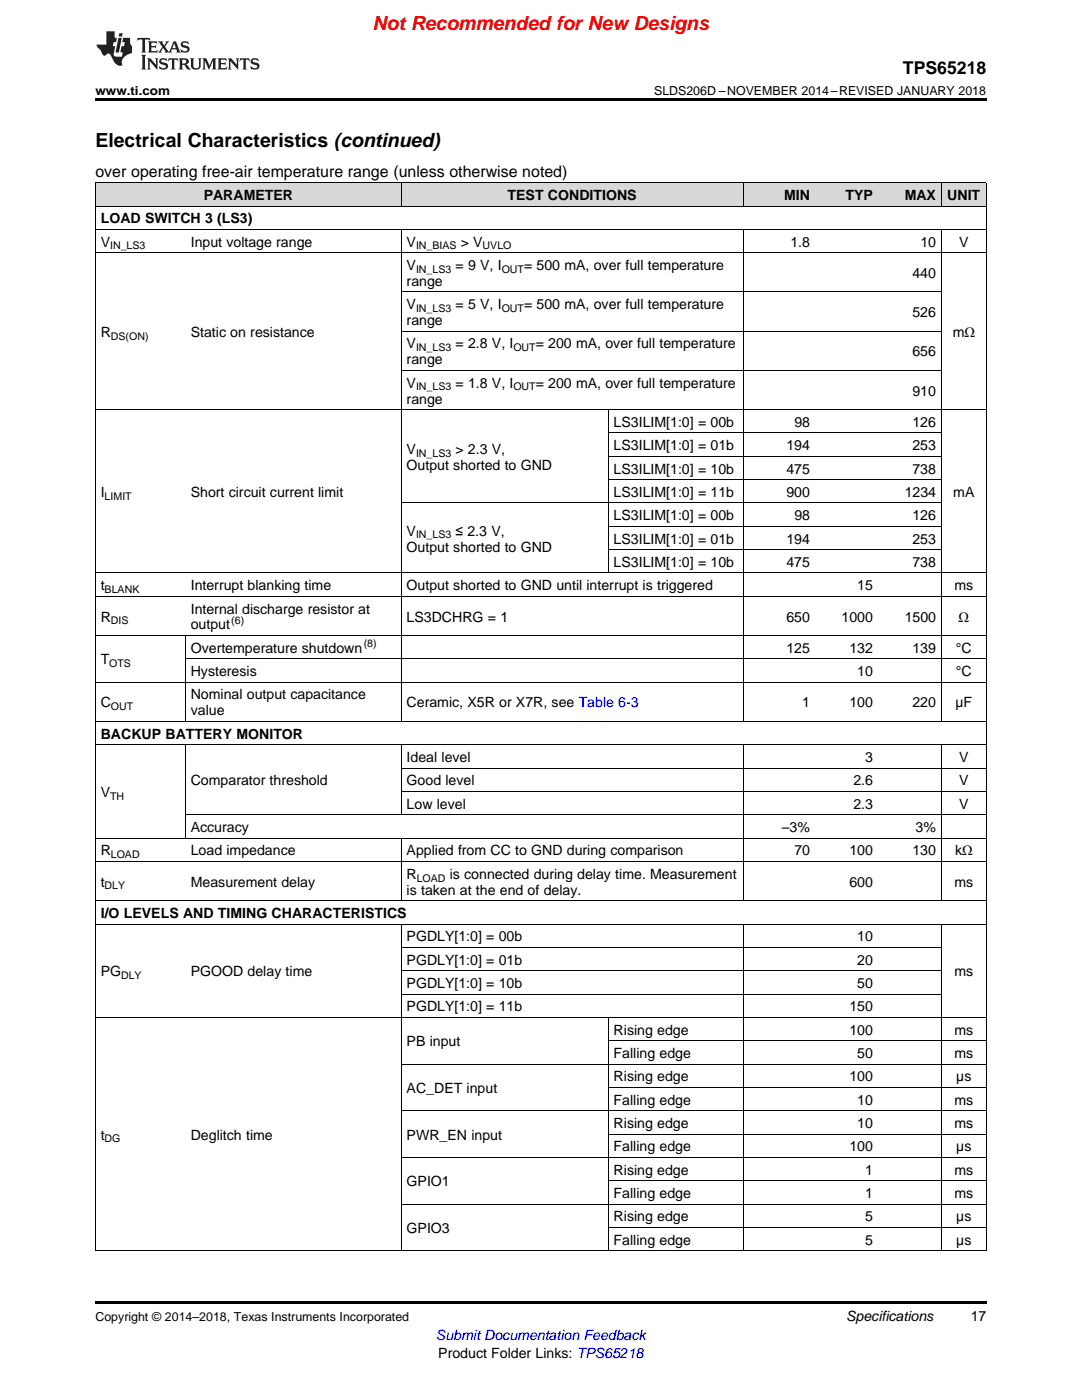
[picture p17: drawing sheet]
<svg xmlns="http://www.w3.org/2000/svg" width="216mm" height="279mm" viewBox="0 0 216 279" stroke-linecap="round" stroke-linejoin="round" font-family="sans-serif">
<defs><g id="words">
<text font-size="3.9" fill="#f00" x="74.3" y="6">Not Recommended for New Designs</text>
<text font-size="3.9" x="19" y="29.3">Electrical Characteristics (continued)</text>
<text font-size="3.5" x="180.2" y="14.8">TPS65218</text>
<text font-size="3.2" x="19" y="35.2">over operating free-air temperature range (unless otherwise noted)</text>
<g font-size="2.8">
<text x="40.6" y="39.9">PARAMETER</text>
<text x="101.3" y="39.9">TEST CONDITIONS</text>
<text x="156.5" y="39.9">MIN</text>
<text x="168.7" y="39.9">TYP</text>
<text x="180.5" y="39.9">MAX</text>
<text x="189" y="39.9">UNIT</text>
<text x="20.1" y="44.6">LOAD SWITCH 3 (LS3)</text>
<text x="20.1" y="49.2">V</text>
<text x="38.1" y="49.2">Input voltage range</text>
<text x="81.1" y="49.2">V</text>
<text x="81.1" y="53.9">V</text>
<text x="90.9" y="53.9">= 9 V, I</text>
<text x="92" y="49.2">&gt; V</text>
<text x="104.6" y="53.9">= 500 mA, over full temperature</text>
<text x="157.7" y="49.2">1.8</text>
<text x="183.7" y="49.2">10</text>
<text x="191.4" y="49.2">V</text>
<text x="81.1" y="57">range</text>
<text x="182.1" y="55.5">440</text>
<text x="81.1" y="61.7">V</text>
<text x="81.1" y="64.9">range</text>
<text x="90.9" y="61.7">= 5 V, I</text>
<text x="104.6" y="61.7">= 500 mA, over full temperature</text>
<text x="182.1" y="63.3">526</text>
<text x="20.1" y="67.2">R</text>
<text x="38.1" y="67.2">Static on resistance</text>
<text x="81.1" y="69.5">V</text>
<text x="90.9" y="69.5">= 2.8 V, I</text>
<text x="106.9" y="69.5">= 200 mA, over full temperature</text>
<text x="182.1" y="71.1">656</text>
<text x="190.1" y="67.2">mΩ</text>
<text x="81.1" y="72.7">range</text>
<text x="81.1" y="77.4">V</text>
<text x="90.9" y="77.4">= 1.8 V, I</text>
<text x="106.9" y="77.4">= 200 mA, over full temperature</text>
<text x="81.1" y="80.5">range</text>
<text x="182.1" y="79">910</text>
<text x="122.4" y="85.2">LS3ILIM[1:0] = 00b</text>
<text x="122.4" y="89.9">LS3ILIM[1:0] = 01b</text>
<text x="156.9" y="89.9">194</text>
<text x="158.5" y="85.2">98</text>
<text x="182.1" y="85.2">126</text>
<text x="182.1" y="89.9">253</text>
<text x="81.1" y="90.6">V</text>
<text x="81.1" y="93.8">Output shorted to GND</text>
<text x="90.9" y="90.6">&gt; 2.3 V,</text>
<text x="122.4" y="94.5">LS3ILIM[1:0] = 10b</text>
<text x="156.9" y="94.5">475</text>
<text x="182.1" y="94.5">738</text>
<text x="20.1" y="99.2">I</text>
<text x="38.1" y="99.2">Short circuit current limit</text>
<text x="122.4" y="99.2">LS3ILIM[1:0] = 11b</text>
<text x="156.9" y="99.2">900</text>
<text x="180.5" y="99.2">1234</text>
<text x="190.2" y="99.2">mA</text>
<text x="81.1" y="106.9">V</text>
<text x="90.9" y="106.9">≤ 2.3 V,</text>
<text x="122.4" y="103.8">LS3ILIM[1:0] = 00b</text>
<text x="158.5" y="103.8">98</text>
<text x="182.1" y="103.8">126</text>
<text x="81.1" y="110.1">Output shorted to GND</text>
<text x="122.4" y="108.5">LS3ILIM[1:0] = 01b</text>
<text x="122.4" y="113.1">LS3ILIM[1:0] = 10b</text>
<text x="156.9" y="108.5">194</text>
<text x="156.9" y="113.1">475</text>
<text x="182.1" y="108.5">253</text>
<text x="182.1" y="113.1">738</text>
<text x="20.1" y="117.8">t</text>
<text x="38.1" y="117.8">Interrupt blanking time</text>
<text x="81.1" y="117.8">Output shorted to GND until interrupt is triggered</text>
<text x="171.1" y="117.8">15</text>
<text x="190.4" y="117.8">ms</text>
<text x="20.1" y="124">R</text>
<text x="38.1" y="122.4">Internal discharge resistor at</text>
<text x="38.1" y="125.6">output</text>
<text x="81.1" y="124">LS3DCHRG = 1</text>
<text x="156.9" y="124">650</text>
<text x="167.9" y="124">1000</text>
<text x="180.5" y="124">1500</text>
<text x="191.3" y="124">Ω</text>
<text x="38.1" y="130.3">Overtemperature shutdown</text>
<text x="156.9" y="130.3">125</text>
<text x="169.5" y="130.3">132</text>
<text x="182.1" y="130.3">139</text>
<text x="190.7" y="130.3">°C</text>
<text x="20.1" y="132.6">T</text>
<text x="38.1" y="134.9">Hysteresis</text>
<text x="171.1" y="134.9">10</text>
<text x="190.7" y="134.9">°C</text>
<text x="20.1" y="141.2">C</text>
<text x="38.1" y="139.6">Nominal output capacitance</text>
<text x="38.1" y="142.8">value</text>
<text x="81.1" y="141.2">Ceramic, X5R or X7R, see Table 6-3</text>
<text x="160.1" y="141.2">1</text>
<text x="169.5" y="141.2">100</text>
<text x="182.1" y="141.2">220</text>
<text x="190.6" y="141.2">µF</text>
<text x="20.1" y="147.4">BACKUP BATTERY MONITOR</text>
<text x="81.1" y="152.1">Ideal level</text>
<text x="172.6" y="152.1">3</text>
<text x="191.4" y="152.1">V</text>
<text x="20.1" y="159.1">V</text>
<text x="38.1" y="156.7">Comparator threshold</text>
<text x="81.1" y="156.7">Good level</text>
<text x="81.1" y="161.4">Low level</text>
<text x="170.3" y="156.7">2.6</text>
<text x="170.3" y="161.4">2.3</text>
<text x="191.4" y="156.7">V</text>
<text x="191.4" y="161.4">V</text>
<text x="38.1" y="166.1">Accuracy</text>
<text x="156" y="166.1">–3%</text>
<text x="182.7" y="166.1">3%</text>
<text x="20.1" y="170.7">R</text>
<text x="38.1" y="170.7">Load impedance</text>
<text x="81.1" y="170.7">Applied from CC to GND during comparison</text>
<text x="158.5" y="170.7">70</text>
<text x="169.5" y="170.7">100</text>
<text x="182.1" y="170.7">130</text>
<text x="190.6" y="170.7">kΩ</text>
<text x="20.1" y="177">t</text>
<text x="38.1" y="177">Measurement delay</text>
<text x="81.1" y="175.4">R</text>
<text x="81.1" y="178.5">is taken at the end of delay.</text>
<text x="89.7" y="175.4">is connected during delay time. Measurement</text>
<text x="169.5" y="177">600</text>
<text x="190.4" y="177">ms</text>
<text x="20.1" y="183.2">I/O LEVELS AND TIMING CHARACTERISTICS</text>
<text x="81.1" y="187.9">PGDLY[1:0] = 00b</text>
<text x="171.1" y="187.9">10</text>
<text x="20.1" y="194.8">PG</text>
<text x="38.1" y="194.8">PGOOD delay time</text>
<text x="81.1" y="192.5">PGDLY[1:0] = 01b</text>
<text x="81.1" y="197.2">PGDLY[1:0] = 10b</text>
<text x="171.1" y="192.5">20</text>
<text x="171.1" y="197.2">50</text>
<text x="190.4" y="194.8">ms</text>
<text x="81.1" y="201.8">PGDLY[1:0] = 11b</text>
<text x="169.5" y="201.8">150</text>
<text x="81.1" y="208.8">PB input</text>
<text x="122.4" y="206.5">Rising edge</text>
<text x="169.5" y="206.5">100</text>
<text x="190.4" y="206.5">ms</text>
<text x="122.4" y="211.1">Falling edge</text>
<text x="122.4" y="215.8">Rising edge</text>
<text x="169.5" y="215.8">100</text>
<text x="171.1" y="211.1">50</text>
<text x="190.4" y="211.1">ms</text>
<text x="190.8" y="215.8">µs</text>
<text x="81.1" y="218.1">AC_DET input</text>
<text x="122.4" y="220.5">Falling edge</text>
<text x="171.1" y="220.5">10</text>
<text x="190.4" y="220.5">ms</text>
<text x="20.1" y="227.4">t</text>
<text x="38.1" y="227.4">Deglitch time</text>
<text x="81.1" y="227.4">PWR_EN input</text>
<text x="122.4" y="225.1">Rising edge</text>
<text x="171.1" y="225.1">10</text>
<text x="190.4" y="225.1">ms</text>
<text x="122.4" y="229.8">Falling edge</text>
<text x="169.5" y="229.8">100</text>
<text x="190.8" y="229.8">µs</text>
<text x="81.1" y="236.7">GPIO1</text>
<text x="122.4" y="234.4">Rising edge</text>
<text x="122.4" y="239.1">Falling edge</text>
<text x="172.6" y="234.4">1</text>
<text x="172.6" y="239.1">1</text>
<text x="190.4" y="234.4">ms</text>
<text x="190.4" y="239.1">ms</text>
<text x="122.4" y="243.7">Rising edge</text>
<text x="172.6" y="243.7">5</text>
<text x="190.8" y="243.7">µs</text>
<text x="81.1" y="246.1">GPIO3</text>
<text x="122.4" y="248.4">Falling edge</text>
<text x="172.6" y="248.4">5</text>
<text x="190.8" y="248.4">µs</text>
<text x="168.8" y="263.6">Specifications</text>
<text x="193.7" y="263.6">17</text>
<text x="87.5" y="270.9">Product Folder Links: TPS65218</text>
</g>
<text font-size="2.8" fill="#00f" x="87" y="267.4">Submit Documentation Feedback</text>
<g font-size="2.5">
<text x="19" y="19">www.ti.com</text>
<text x="130.5" y="19">SLDS206D –NOVEMBER 2014–REVISED JANUARY 2018</text>
<text x="19" y="263.6">Copyright © 2014–2018, Texas Instruments Incorporated</text>
</g>
<g font-size="2.1">
<text x="22" y="49.8">IN_LS3</text>
<text x="83" y="49.8">IN_BIAS</text>
<text x="96.3" y="49.8">UVLO</text>
<text x="83" y="54.4">IN_LS3</text>
<text x="100.1" y="54.4">OUT</text>
<text x="83" y="62.3">IN_LS3</text>
<text x="100.1" y="62.3">OUT</text>
<text x="22.1" y="67.8">DS(ON)</text>
<text x="83" y="70.1">IN_LS3</text>
<text x="102.4" y="70.1">OUT</text>
<text x="83" y="77.9">IN_LS3</text>
<text x="102.4" y="77.9">OUT</text>
<text x="83" y="91.2">IN_LS3</text>
<text x="20.9" y="99.7">LIMIT</text>
<text x="83" y="107.5">IN_LS3</text>
<text x="20.9" y="118.4">BLANK</text>
<text x="22.1" y="124.6">DIS</text>
<text x="46.1" y="124.5">(6)</text>
<text x="72.6" y="129.2">(8)</text>
<text x="21.8" y="133.2">OTS</text>
<text x="22.1" y="141.7">OUT</text>
<text x="22" y="159.6">TH</text>
<text x="22.1" y="171.3">LOAD</text>
<text x="20.9" y="177.5">DLY</text>
<text x="83.1" y="175.9">LOAD</text>
<text x="24.2" y="195.4">DLY</text>
<text x="20.9" y="228">DG</text>
</g>
</g></defs>
<g fill="#d8d8d8">
<path d="M19 36.5h18v4.7h-18z"/>
<path d="M37 36.5h43.1v4.7h-43.1z"/>
<path d="M80.1 36.5h41.3v4.7h-41.3z"/>
<path d="M121.4 36.5h26.9v4.7h-26.9z"/>
<path d="M148.3 36.5h14.4v4.7h-14.4z"/>
<path d="M162.7 36.5h12.6v4.7h-12.6z"/>
<path d="M175.3 36.5h12.6v4.7h-12.6z"/>
<path d="M187.9 36.5h8.9v4.7h-8.9z"/>
</g>
<path d="M19 19.5h177.8v.5h-177.8zM19 259.7h177.8v.5h-177.8z" fill="#000"/>
<g fill="none" stroke="#000" stroke-width=".2">
<path d="M19 36.5h177.8M19.1 36.5v213.2M80 36.5v4.7M148.3 36.5v4.7M187.8 36.5v4.7M196.8 36.5v213.2M19 50.4h177.8M19 45.8h177.8M19 41.1h177.8M80 45.8v98.2M80.1 58.3h107.8M148.3 45.8v98.2"/>
<path d="M187.8 45.8v98.2M80.1 73.9h107.8M80.1 66.1h107.8M19 81.8h177.8M121.3 81.8v32.6M121.4 95.7h66.5M121.4 91.1h66.5M121.4 86.4h66.5M19 119h177.8M19 114.4h177.8M80.1 100.4h107.8M121.4 109.7h66.5"/>
<path d="M121.4 105h66.5M19 136.2h177.8M19 126.8h177.8M37 126.9v17.1M37 131.5h159.8M19 148.6h177.8M19 144h177.8M37 148.7v18.6M80 148.7v14M80.1 158h116.7M80.1 153.3h116.7M148.3 148.7v31.1"/>
<path d="M187.8 148.7v31.1M19 179.8h177.8M19 171.9h177.8M19 167.3h177.8M37 162.6h159.8M80 167.3v12.5M19 184.4h177.8M80 184.5v65.2M80.1 198.4h107.8M80.1 193.7h107.8M80.1 189.1h107.8M148.3 184.5v65.2"/>
<path d="M187.8 184.5v65.2M19 203h177.8M80.1 212.4h116.7M121.3 203.1v46.6M121.4 217h75.4M121.4 207.7h75.4M80.1 231h116.7M80.1 221.7h116.7M121.4 235.6h75.4M121.4 226.3h75.4M19 249.6h177.8M80.1 240.3h116.7"/>
<path d="M121.4 245h75.4"/>
</g>
<g fill="#231f20">
<path d="M27.5 7.6l-.1 .5 .4-.2h.6v.1v2.1l-.2 .4h1l-.3-.4v-2.1l.1-.1h.5l.5 .2-.2-.5zM29.5 8.3l.2 .3v1.5l-.2 .4h1.8l.2-.6a1.04 1.04 0 0 1-1.3 .2v-.7h.6l.3 .2v-.6l-.3 .2h-.6v-.6l.8-.1 .4 .3-.2-.5zM31.5 8.3l.9 1.1-.9 1.1h.8l-.2-.2 .5-.7 .4 .7-.2 .2h1.5l-.1-.2 .1-.4h.9l.1 .4-.2 .2h1l-.3-.3-.7-1.9h-.5l-.9 2-.8-1 .9-1h-.8l.1 .3-.3 .5-.4-.6 .2-.2zM34.7 8.6l.4 1h-.7zM36.3 8.4a.63 .63 0 0 0-.2 .7 .63 .63 0 0 0 .6 .4l.6 .2 .1 .2a.75 .75 0 0 1-.7 .4 .75 .75 0 0 1-.6-.5l.1 .7 .1-.1a1.11 1.11 0 0 0 1.5-.6 1.13 1.13 0 0 0-1.2-.8l-.1-.4a1.04 1.04 0 0 1 1.2 .2l-.2-.5-.1 .1-.5-.2zM28.2 10.9l.2 .4v2.2l-.2 .4h1l-.3-.4v-2.2l.3-.4zM29.3 11.6l.3 .4v1.5l-.3 .4h.8l-.2-.4v-1.3l1.5 1.7v-1.9l.2-.4h-.7l.2 .4v.9l-1.1-1.3zM32 11.8a.62 .62 0 0 0-.2 .7 .62 .62 0 0 0 .6 .4l.6 .1 .1 .3a.76 .76 0 0 1-.7 .3 .76 .76 0 0 1-.6-.4l.1 .7 .1-.1a1.11 1.11 0 0 0 1.5-.6 1.13 1.13 0 0 0-1.2-.8l-.1-.4a1.04 1.04 0 0 1 1.2 .2l-.2-.6-.1 .1-.5-.1zM33.7 11.6l-.2 .6a.61 .61 0 0 1 .8-.3v1.6l-.2 .4h.9l-.2-.4v-1.6a.63 .63 0 0 1 .8 .3l-.2-.6zM35.6 11.6l.3 .4v1.5l-.3 .4h1l-.2-.2v-.8l.5 .2a.76 .76 0 0 0 1.2 .7l-1-1a.58 .58 0 0 0 .6-.5 .58 .58 0 0 0-.5-.6zM36.4 11.9h.1a.45 .45 0 0 1 .5 .1 .45 .45 0 0 1 .1 .5l-.7 .2zM37.9 11.6l.2 .2a2.17 2.17 0 0 0 .3 1.9 .99 .99 0 0 0 1.6-.6v-1.1l.2-.4h-.7l.2 .2a1.92 1.92 0 0 1-.2 1.8 .6 .6 0 0 1-.9-.5v-1.1l.2-.4zM40.4 11.6l.2 .4v1.5l-.2 .4h.7l-.2-.4v-1.4l.8 1.8 .8-1.8v1.4l-.2 .4h.9l-.2-.4v-1.5l.2-.4h-.8l-.6 1.5-.6-1.5zM43.4 11.6l.2 .4v1.5l-.2 .4h1.8l.2-.6a1.04 1.04 0 0 1-1.3 .1v-.6h.5l.4 .2v-.6l-.4 .2h-.5v-.7h.8l.3 .3-.1-.6zM45.5 11.6l.2 .4v1.5l-.2 .4h.7l-.2-.4v-1.3l1.5 1.7v-1.9l.2-.4h-.7l.2 .4v.9l-1.1-1.3zM47.9 11.6l-.1 .6a.61 .61 0 0 1 .8-.3v1.6l-.3 .4h1l-.3-.4 .1-1.6a.63 .63 0 0 1 .7 .3l-.1-.6zM50.2 11.8a.62 .62 0 0 0-.2 .7 .62 .62 0 0 0 .6 .4l.6 .1 .2 .3a.76 .76 0 0 1-.8 .3 .76 .76 0 0 1-.6-.4l.1 .7 .2-.1a1.11 1.11 0 0 0 1.5-.6 1.13 1.13 0 0 0-1.3-.8l-.1-.4a1.04 1.04 0 0 1 1.2 .2l-.1-.6-.2 .1-.5-.1z"/>
<path d="M21.2 6.3v2.6h-1.9l.1 .4 .7 .9a.91 .91 0 0 0 1 .8 .56 .56 0 0 1 .5-.3 .56 .56 0 0 1 .5 .3l.4 .8a1.53 1.53 0 0 0 1.9 1.2 1.54 1.54 0 0 1 1-2.1l.9-.3v-1.4a1.52 1.52 0 0 1-.3-1.6h-1.4l-.2 .8h.5l-.2 .8h-.4l-.2 1v.2l.4 .1-.2 .8a1.93 1.93 0 0 1-1.6-.3l.3-1.8h-.5l.2-.8h.4l.2-.8h-.4v-1.3zM23.6 7.6l-.6 2.9h.7l.6-2.9zM23.8 6.6l-.1 .7h.6l.2-.7z"/>
</g>
<use href="#words"/>
</svg>
